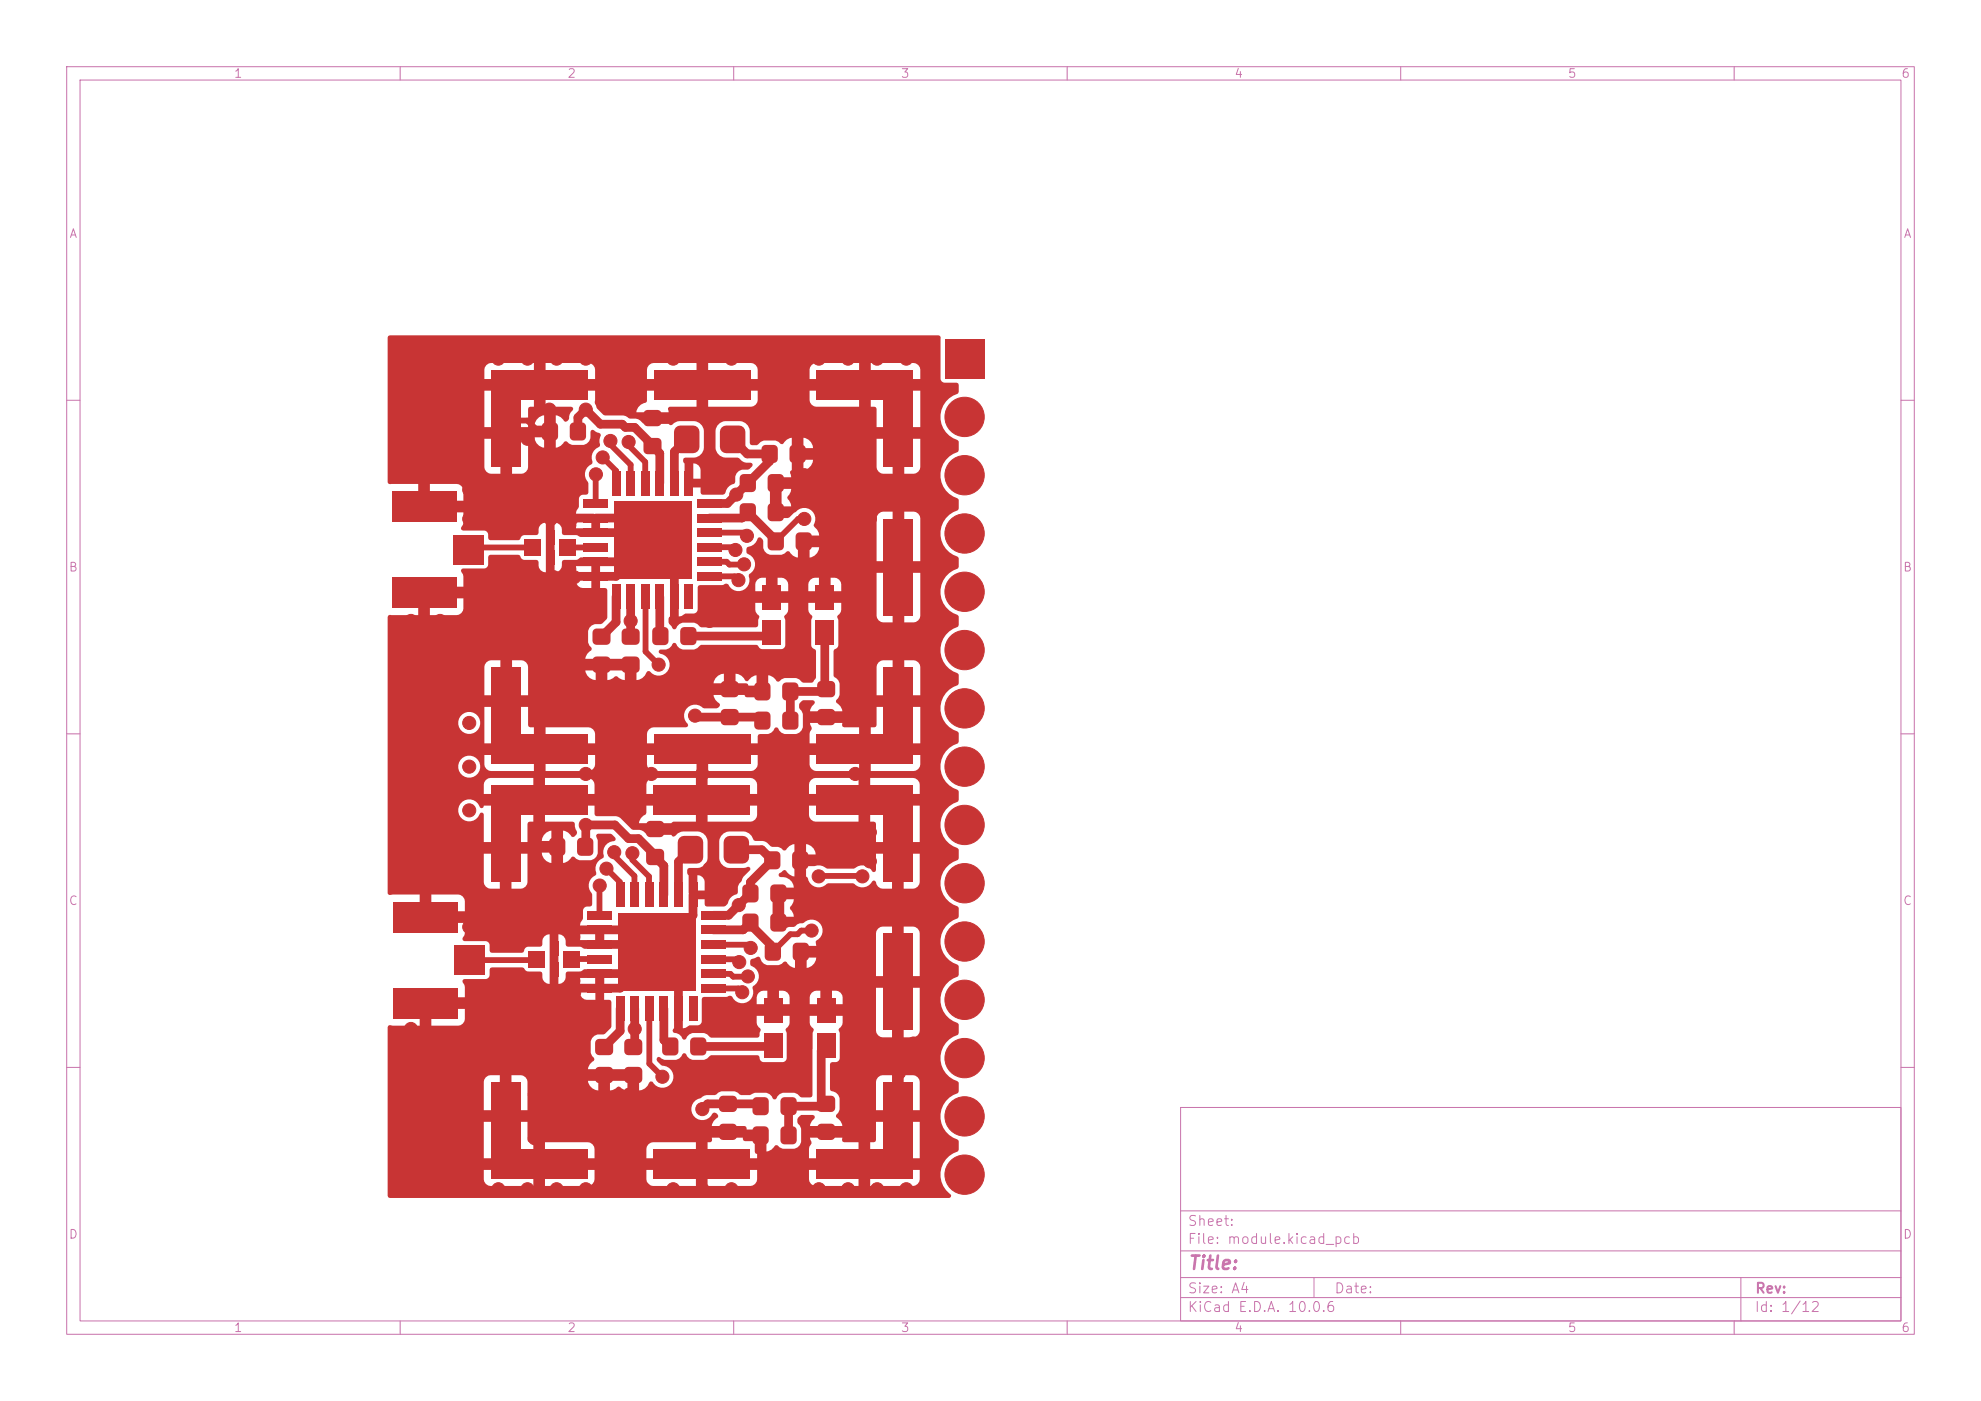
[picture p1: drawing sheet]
<svg xmlns="http://www.w3.org/2000/svg" width="297mm" height="210mm" viewBox="0 0 297 210" stroke-linecap="round" stroke-linejoin="round" font-family="sans-serif">
<defs><g id="words">
<text font-size="2" fill="#c872ab" x="178" y="190.8">Title:</text>
<g font-size="1.5" fill="#c872ab">
<text x="178" y="184.1">Sheet:</text>
<text x="178" y="186.8">File: module.kicad_pcb</text>
<text x="178" y="197">KiCad E.D.A. 10.0.6</text>
<text x="178" y="194.2">Size: A4</text>
<text x="200" y="194.2">Date:</text>
<text x="263" y="197">Id: 1/12</text>
<text x="263" y="194.2">Rev:</text>
</g>
<g font-size="1.3" fill="#c872ab">
<text x="35" y="12">1</text>
<text x="85" y="12">2</text>
<text x="135" y="12">3</text>
<text x="185" y="12">4</text>
<text x="235" y="12">5</text>
<text x="285" y="12">6</text>
<text x="10.3" y="36">A</text>
<text x="285.3" y="36">A</text>
<text x="10.2" y="86">B</text>
<text x="285.2" y="86">B</text>
<text x="10.2" y="136">C</text>
<text x="285.2" y="136">C</text>
<text x="10.2" y="186">D</text>
<text x="285.2" y="186">D</text>
<text x="35" y="200">1</text>
<text x="85" y="200">2</text>
<text x="135" y="200">3</text>
<text x="185" y="200">4</text>
<text x="235" y="200">5</text>
<text x="285" y="200">6</text>
</g>
</g></defs>
<g fill="none" stroke="#c872ab" stroke-width=".15">
<path d="M10 10h277v190h-277zM12 12h273v186h-273zM60 10v2M110 10v2M160 10v2M210 10v2M260 10v2M10 60h2M285 60h2M10 110h2M285 110h2M10 160h2"/>
<path d="M177 166h108v32h-108zM285 160h2M60 198v2M110 198v2M160 198v2M177 194.5h108M177 191.5h108M177 187.5h108M177 181.5h108M197 191.5v3M210 198v2M260 198v2"/>
<path d="M261 191.5v6.5"/>
</g>
<g fill="#c83434">
<path d="M101.3 64.1l.7-.3h1.9a.96 .96 0 0 1 1 .9v2.3a.96 .96 0 0 1-1 .9h-1.9a.96 .96 0 0 1-1-.9v-2.3z"/>
<path d="M108.2 64.1l.7-.3h1.9a.96 .96 0 0 1 1 .9v2.3a.96 .96 0 0 1-1 .9h-1.9a.96 .96 0 0 1-1-.9v-2.3z"/>
<path d="M83.9 80.9h2.4v2.4h-2.4z"/>
<path d="M81.8 79.4h1.3v2.2h-1.3z"/>
<path d="M78.7 80.9h2.4v2.4h-2.4z"/>
<path d="M81.8 82.5h1.3v2.2h-1.3z"/>
<path d="M113.3 102.5l.4-.2h1.2a.61 .61 0 0 1 .6 .6v1.5a.61 .61 0 0 1-.6 .6h-1.2a.61 .61 0 0 1-.6-.6v-1.5z"/>
<path d="M117.4 102.5l.5-.2h1.2a.61 .61 0 0 1 .6 .6v1.5a.61 .61 0 0 1-.6 .6h-1.2a.61 .61 0 0 1-.6-.6v-1.5z"/>
<path d="M93.8 160.1l.4-.2h1.5a.61 .61 0 0 1 .6 .6v1.3a.61 .61 0 0 1-.6 .6h-1.5a.61 .61 0 0 1-.6-.6v-1.3z"/>
<path d="M93.8 155.9l.4-.2h1.5a.61 .61 0 0 1 .6 .6v1.3a.61 .61 0 0 1-.6 .6h-1.5a.61 .61 0 0 1-.6-.6v-1.3z"/>
<path d="M103.6 155.7l.5-.2h1.2a.61 .61 0 0 1 .6 .6v1.5a.61 .61 0 0 1-.6 .6h-1.2a.61 .61 0 0 1-.6-.6v-1.5z"/>
<path d="M99.4 155.7l.5-.2h1.2a.61 .61 0 0 1 .6 .6v1.5a.61 .61 0 0 1-.6 .6h-1.2a.61 .61 0 0 1-.6-.6v-1.5z"/>
<path d="M102.2 94.2l.4-.2h1.2a.61 .61 0 0 1 .6 .6v1.5a.61 .61 0 0 1-.6 .6h-1.2a.61 .61 0 0 1-.6-.6v-1.5z"/>
<path d="M98 94.2l.4-.2h1.2a.61 .61 0 0 1 .6 .6v1.5a.61 .61 0 0 1-.6 .6h-1.2a.61 .61 0 0 1-.6-.6v-1.5z"/>
<path d="M81.4 63.5l.4-.2h1.3a.61 .61 0 0 1 .6 .6v1.5a.61 .61 0 0 1-.6 .6h-1.3a.61 .61 0 0 1-.6-.6v-1.5z"/>
<path d="M85.6 63.5l.4-.2h1.3a.61 .61 0 0 1 .6 .6v1.5a.61 .61 0 0 1-.6 .6h-1.3a.61 .61 0 0 1-.6-.6v-1.5z"/>
<path d="M97 123.2l.5-.2h1.5a.61 .61 0 0 1 .6 .7v1.2a.61 .61 0 0 1-.6 .6h-1.5a.61 .61 0 0 1-.6-.6v-1.2z"/>
<path d="M97 127.4l.5-.2h1.5a.61 .61 0 0 1 .6 .7v1.2a.61 .61 0 0 1-.6 .6h-1.5a.61 .61 0 0 1-.6-.6v-1.2z"/>
<path d="M91.7 87.6h1.3v3.7h-1.3z"/>
<path d="M93.9 87.6h1.3v3.7h-1.3z"/>
<path d="M96.1 87.6h1.3v3.7h-1.3z"/>
<path d="M98.3 87.6h1.3v3.7h-1.3z"/>
<path d="M100.4 87.6h1.4v3.7h-1.4z"/>
<path d="M102.6 87.6h1.3v3.7h-1.3z"/>
<path d="M104.5 85.7h3.7v1.3h-3.7z"/>
<path d="M104.5 83.6h3.7v1.3h-3.7z"/>
<path d="M104.5 81.4h3.7v1.3h-3.7z"/>
<path d="M104.5 79.2h3.7v1.3h-3.7z"/>
<path d="M104.5 77h3.7v1.3h-3.7z"/>
<path d="M104.5 74.8h3.7v1.3h-3.7z"/>
<path d="M102.6 70.6h1.3v3.7h-1.3z"/>
<path d="M100.4 70.6h1.4v3.7h-1.4z"/>
<path d="M98.3 70.6h1.3v3.7h-1.3z"/>
<path d="M96.1 70.6h1.3v3.7h-1.3z"/>
<path d="M93.9 70.6h1.3v3.7h-1.3z"/>
<path d="M91.7 70.6h1.3v3.7h-1.3z"/>
<path d="M87.5 74.8h3.7v1.3h-3.7z"/>
<path d="M87.5 77h3.7v1.3h-3.7z"/>
<path d="M87.5 79.2h3.7v1.3h-3.7z"/>
<path d="M87.5 81.4h3.7v1.3h-3.7z"/>
<path d="M87.5 83.6h3.7v1.3h-3.7z"/>
<path d="M87.5 85.7h3.7v1.3h-3.7z"/>
<path d="M92 75.1h11.6v11.6h-11.6z"/>
<path d="M89.4 160.1l.4-.2h1.5a.61 .61 0 0 1 .6 .6v1.3a.61 .61 0 0 1-.6 .6h-1.5a.61 .61 0 0 1-.6-.6v-1.3z"/>
<path d="M89.4 155.9l.4-.2h1.5a.61 .61 0 0 1 .6 .6v1.3a.61 .61 0 0 1-.6 .6h-1.5a.61 .61 0 0 1-.6-.6v-1.3z"/>
<path d="M84.5 142.6h2.4v2.4h-2.4z"/>
<path d="M82.4 141.1h1.3v2.2h-1.3z"/>
<path d="M79.2 142.6h2.4v2.4h-2.4z"/>
<path d="M82.4 144.2h1.3v2.2h-1.3z"/>
<path d="M108 168.6l.4-.2h1.5a.61 .61 0 0 1 .6 .6v1.3a.61 .61 0 0 1-.6 .6h-1.5a.61 .61 0 0 1-.6-.6v-1.3z"/>
<path d="M108 164.4l.4-.2h1.5a.61 .61 0 0 1 .6 .7v1.2a.61 .61 0 0 1-.6 .6h-1.5a.61 .61 0 0 1-.6-.6v-1.2z"/>
<path d="M118.5 66.9l.5-.2h1.2a.61 .61 0 0 1 .6 .6v1.5a.61 .61 0 0 1-.6 .6h-1.2a.61 .61 0 0 1-.6-.6v-1.5z"/>
<path d="M114.3 66.9l.5-.2h1.2a.61 .61 0 0 1 .6 .6v1.5a.61 .61 0 0 1-.6 .6h-1.2a.61 .61 0 0 1-.6-.6v-1.5z"/>
<path d="M113 164.6l.4-.1h1.2a.61 .61 0 0 1 .7 .6v1.5a.61 .61 0 0 1-.7 .6h-1.2a.61 .61 0 0 1-.6-.6v-1.5z"/>
<path d="M117.2 164.6l.4-.1h1.2a.61 .61 0 0 1 .7 .6v1.5a.61 .61 0 0 1-.7 .6h-1.2a.61 .61 0 0 1-.6-.6v-1.5z"/>
<path d="M68.2 141.7h4.6v4.4h-4.6z"/>
<path d="M59 135.2h9.6v4.6h-9.6z"/>
<path d="M59 148.1h9.6v4.6h-9.6z"/>
<path d="M96.7 61.6l.4-.2h1.5a.61 .61 0 0 1 .6 .7v1.2a.61 .61 0 0 1-.6 .6h-1.5a.61 .61 0 0 1-.6-.6v-1.2z"/>
<path d="M96.7 65.8l.4-.2h1.5a.61 .61 0 0 1 .6 .7v1.2a.61 .61 0 0 1-.6 .6h-1.5a.61 .61 0 0 1-.6-.6v-1.2z"/>
<path d="M67.9 80.2h4.6v4.4h-4.6z"/>
<path d="M58.8 73.6h9.6v4.6h-9.6z"/>
<path d="M58.8 86.5h9.6v4.6h-9.6z"/>
<path d="M73.7 110.1h14.4v4.4h-14.4z"/>
<path d="M98.1 110.1h14.4v4.4h-14.4z"/>
<path d="M122.5 110.1h14.4v4.4h-14.4z"/>
<path d="M132.5 100.1h4.4v10h-4.4z"/>
<path d="M132.5 77.8h4.4v14.4h-4.4z"/>
<path d="M132.5 59.9h4.4v10h-4.4z"/>
<path d="M122.5 55.5h14.4v4.4h-14.4z"/>
<path d="M98.1 55.5h14.4v4.4h-14.4z"/>
<path d="M73.7 55.5h14.4v4.4h-14.4z"/>
<path d="M73.7 59.9h4.4v10h-4.4z"/>
<path d="M73.7 100.1h4.4v10h-4.4z"/>
<path d="M119.5 80l.4-.2h1.2a.61 .61 0 0 1 .6 .6v1.5a.61 .61 0 0 1-.6 .6h-1.2a.61 .61 0 0 1-.6-.6v-1.5z"/>
<path d="M115.3 80l.4-.2h1.2a.61 .61 0 0 1 .6 .6v1.5a.61 .61 0 0 1-.6 .6h-1.2a.61 .61 0 0 1-.6-.6v-1.5z"/>
<path d="M113 169l.4-.2h1.2a.61 .61 0 0 1 .7 .6v1.5a.61 .61 0 0 1-.7 .6h-1.2a.61 .61 0 0 1-.6-.6v-1.5z"/>
<path d="M117.2 169l.4-.2h1.2a.61 .61 0 0 1 .7 .6v1.5a.61 .61 0 0 1-.7 .6h-1.2a.61 .61 0 0 1-.6-.6v-1.5z"/>
<path d="M73.6 172.3h14.4v4.4h-14.4z"/>
<path d="M98 172.3h14.4v4.4h-14.4z"/>
<path d="M122.4 172.3h14.4v4.4h-14.4z"/>
<path d="M132.4 162.3h4.4v10h-4.4z"/>
<path d="M132.4 140h4.4v14.4h-4.4z"/>
<path d="M132.4 122.1h4.4v10h-4.4z"/>
<path d="M122.4 117.7h14.4v4.4h-14.4z"/>
<path d="M98 117.7h14.4v4.4h-14.4z"/>
<path d="M73.6 117.7h14.4v4.4h-14.4z"/>
<path d="M73.6 122.1h4.4v10h-4.4z"/>
<path d="M73.6 162.3h4.4v10h-4.4z"/>
<path d="M122.7 106.4l.4-.1h1.5a.61 .61 0 0 1 .6 .6v1.2a.61 .61 0 0 1-.6 .6h-1.5a.61 .61 0 0 1-.6-.6v-1.2z"/>
<path d="M122.7 102.3l.4-.2h1.5a.61 .61 0 0 1 .6 .6v1.2a.61 .61 0 0 1-.6 .6h-1.5a.61 .61 0 0 1-.6-.6v-1.2z"/>
<path d="M108.2 102.3l.5-.2h1.4a.61 .61 0 0 1 .7 .6v1.2a.61 .61 0 0 1-.7 .6h-1.4a.61 .61 0 0 1-.7-.6v-1.2z"/>
<path d="M108.2 106.4l.5-.1h1.4a.61 .61 0 0 1 .7 .6v1.2a.61 .61 0 0 1-.7 .6h-1.4a.61 .61 0 0 1-.7-.6v-1.2z"/>
<path d="M122.3 87.7h2.7v3.6h-2.7z"/>
<path d="M114.3 87.7h2.8v3.6h-2.8z"/>
<path d="M114.3 93h2.8v3.6h-2.8z"/>
<path d="M122.3 93h2.7v3.6h-2.7z"/>
<path d="M122.7 168.6l.4-.2h1.5a.61 .61 0 0 1 .6 .6v1.3a.61 .61 0 0 1-.6 .6h-1.5a.61 .61 0 0 1-.6-.6v-1.3z"/>
<path d="M122.7 164.4l.4-.2h1.5a.61 .61 0 0 1 .6 .7v1.2a.61 .61 0 0 1-.6 .6h-1.5a.61 .61 0 0 1-.6-.6v-1.2z"/>
<path d="M89 98.6l.4-.2h1.5a.61 .61 0 0 1 .6 .6v1.2a.61 .61 0 0 1-.6 .7h-1.5a.61 .61 0 0 1-.6-.7v-1.2z"/>
<path d="M89 94.4l.4-.2h1.5a.61 .61 0 0 1 .6 .6v1.2a.61 .61 0 0 1-.6 .7h-1.5a.61 .61 0 0 1-.6-.7v-1.2z"/>
<path d="M119 141.5l.5-.2h1.2a.61 .61 0 0 1 .6 .6v1.5a.61 .61 0 0 1-.6 .6h-1.2a.61 .61 0 0 1-.7-.6v-1.5z"/>
<path d="M114.8 141.5l.5-.2h1.2a.61 .61 0 0 1 .6 .6v1.5a.61 .61 0 0 1-.6 .6h-1.2a.61 .61 0 0 1-.7-.6v-1.5z"/>
<path d="M122.5 149.6h2.7v3.6h-2.7z"/>
<path d="M114.5 149.6h2.8v3.6h-2.8z"/>
<path d="M114.5 154.9h2.8v3.7h-2.8z"/>
<path d="M122.5 154.9h2.7v3.7h-2.7z"/>
<path d="M141.7 50.8h5.9v5.9h-5.9z"/>
</g>
<g fill="#c83434" stroke="#c83434" stroke-width=".15">
<circle cx="144.6" cy="62.5" r="2.95"/>
<circle cx="144.6" cy="71.2" r="2.95"/>
<circle cx="144.6" cy="80" r="2.95"/>
<circle cx="144.6" cy="88.7" r="2.95"/>
<circle cx="144.6" cy="97.4" r="2.95"/>
<circle cx="144.6" cy="106.2" r="2.95"/>
<circle cx="144.6" cy="114.9" r="2.95"/>
<circle cx="144.6" cy="123.7" r="2.95"/>
<circle cx="144.6" cy="132.4" r="2.95"/>
<circle cx="144.6" cy="141.1" r="2.95"/>
<circle cx="144.6" cy="149.9" r="2.95"/>
<circle cx="144.6" cy="158.6" r="2.95"/>
<circle cx="144.6" cy="167.3" r="2.95"/>
<circle cx="144.6" cy="176.1" r="2.95"/>
</g>
<g fill="#c83434">
<path d="M82.5 125.8l.4-.2h1.3a.61 .61 0 0 1 .6 .6v1.5a.61 .61 0 0 1-.6 .6h-1.3a.61 .61 0 0 1-.6-.6v-1.5z"/>
<path d="M86.7 125.8l.4-.2h1.2a.61 .61 0 0 1 .7 .6v1.5a.61 .61 0 0 1-.7 .6h-1.2a.61 .61 0 0 1-.6-.6v-1.5z"/>
<path d="M113.3 106.8l.4-.1h1.2a.61 .61 0 0 1 .6 .6v1.5a.61 .61 0 0 1-.6 .6h-1.2a.61 .61 0 0 1-.6-.6v-1.5z"/>
<path d="M117.4 106.8l.5-.1h1.2a.61 .61 0 0 1 .6 .6v1.5a.61 .61 0 0 1-.6 .6h-1.2a.61 .61 0 0 1-.6-.6v-1.5z"/>
<path d="M115.3 71.2l.4-.1h1.2a.61 .61 0 0 1 .6 .6v1.5a.61 .61 0 0 1-.6 .6h-1.2a.61 .61 0 0 1-.6-.6v-1.5z"/>
<path d="M111.1 71.2l.4-.1h1.2a.61 .61 0 0 1 .6 .6v1.5a.61 .61 0 0 1-.6 .6h-1.2a.61 .61 0 0 1-.6-.6v-1.5z"/>
<path d="M92.3 149.3h1.3v3.7h-1.3z"/>
<path d="M94.5 149.3h1.3v3.7h-1.3z"/>
<path d="M96.7 149.3h1.3v3.7h-1.3z"/>
<path d="M98.9 149.3h1.3v3.7h-1.3z"/>
<path d="M101.1 149.3h1.3v3.7h-1.3z"/>
<path d="M103.2 149.3h1.4v3.7h-1.4z"/>
<path d="M105.1 147.5h3.7v1.3h-3.7z"/>
<path d="M105.1 145.3h3.7v1.3h-3.7z"/>
<path d="M105.1 143.1h3.7v1.3h-3.7z"/>
<path d="M105.1 140.9h3.7v1.3h-3.7z"/>
<path d="M105.1 138.7h3.7v1.3h-3.7z"/>
<path d="M105.1 136.5h3.7v1.4h-3.7z"/>
<path d="M103.2 132.3h1.4v3.7h-1.4z"/>
<path d="M101.1 132.3h1.3v3.7h-1.3z"/>
<path d="M98.9 132.3h1.3v3.7h-1.3z"/>
<path d="M96.7 132.3h1.3v3.7h-1.3z"/>
<path d="M94.5 132.3h1.3v3.7h-1.3z"/>
<path d="M92.3 132.3h1.3v3.7h-1.3z"/>
<path d="M88.1 136.5h3.7v1.4h-3.7z"/>
<path d="M88.1 138.7h3.7v1.3h-3.7z"/>
<path d="M88.1 140.9h3.7v1.3h-3.7z"/>
<path d="M88.1 143.1h3.7v1.3h-3.7z"/>
<path d="M88.1 145.3h3.7v1.3h-3.7z"/>
<path d="M88.1 147.5h3.7v1.3h-3.7z"/>
<path d="M92.7 136.9h11.5v11.6h-11.5z"/>
<path d="M118.9 127.8l.5-.2h1.2a.61 .61 0 0 1 .6 .6v1.5a.61 .61 0 0 1-.6 .6h-1.2a.61 .61 0 0 1-.6-.6v-1.5z"/>
<path d="M114.7 127.8l.5-.2h1.2a.61 .61 0 0 1 .6 .6v1.5a.61 .61 0 0 1-.6 .6h-1.2a.61 .61 0 0 1-.6-.6v-1.5z"/>
<path d="M101.9 125.6l.7-.3h1.9a.96 .96 0 0 1 .9 1v2.2a.96 .96 0 0 1-.9 .9h-1.9a.96 .96 0 0 1-1-.9v-2.2z"/>
<path d="M108.8 125.6l.6-.3h2a.96 .96 0 0 1 .9 1v2.2a.96 .96 0 0 1-.9 .9h-2a.96 .96 0 0 1-.9-.9v-2.2z"/>
<path d="M115.3 75.6l.4-.2h1.2a.61 .61 0 0 1 .6 .6v1.5a.61 .61 0 0 1-.6 .6h-1.2a.61 .61 0 0 1-.6-.6v-1.5z"/>
<path d="M111.1 75.6l.4-.2h1.2a.61 .61 0 0 1 .6 .6v1.5a.61 .61 0 0 1-.6 .6h-1.2a.61 .61 0 0 1-.6-.6v-1.5z"/>
<path d="M115.7 132.7l.4-.1h1.2a.61 .61 0 0 1 .6 .6v1.5a.61 .61 0 0 1-.6 .6h-1.2a.61 .61 0 0 1-.6-.6v-1.5z"/>
<path d="M111.5 132.7l.4-.1h1.2a.61 .61 0 0 1 .6 .6v1.5a.61 .61 0 0 1-.6 .6h-1.2a.61 .61 0 0 1-.6-.6v-1.5z"/>
<path d="M93.4 98.6l.4-.2h1.5a.61 .61 0 0 1 .6 .6v1.2a.61 .61 0 0 1-.6 .7h-1.5a.61 .61 0 0 1-.6-.7v-1.2z"/>
<path d="M93.4 94.4l.4-.2h1.5a.61 .61 0 0 1 .6 .6v1.2a.61 .61 0 0 1-.6 .7h-1.5a.61 .61 0 0 1-.6-.7v-1.2z"/>
<path d="M115.7 137.1l.4-.2h1.2a.61 .61 0 0 1 .6 .7v1.4a.61 .61 0 0 1-.6 .6h-1.2a.61 .61 0 0 1-.6-.6v-1.4z"/>
<path d="M111.5 137.1l.4-.2h1.2a.61 .61 0 0 1 .6 .7v1.4a.61 .61 0 0 1-.6 .6h-1.2a.61 .61 0 0 1-.6-.6v-1.4z"/>
</g>
<g fill="#c83434" stroke="#c83434" stroke-width=".15">
<circle cx="94.6" cy="93.1" r=".98"/>
<circle cx="110.4" cy="74.1" r=".98"/>
<circle cx="85.6" cy="138.9" r=".98"/>
<circle cx="61.6" cy="132.4" r=".98"/>
<circle cx="76.9" cy="86.5" r=".98"/>
<circle cx="70.3" cy="178.3" r=".98"/>
<circle cx="134.8" cy="160.8" r=".98"/>
<circle cx="66" cy="119.3" r=".98"/>
<circle cx="74.7" cy="97.4" r=".98"/>
<circle cx="96.6" cy="167.3" r=".98"/>
<circle cx="91.1" cy="58.1" r=".98"/>
<circle cx="129.3" cy="145.5" r=".98"/>
<circle cx="120.6" cy="71.2" r=".98"/>
<circle cx="66" cy="97.4" r=".98"/>
<circle cx="105.3" cy="116" r=".98"/>
<circle cx="80.2" cy="126.9" r=".98"/>
<circle cx="140.2" cy="90.9" r=".98"/>
<circle cx="129.3" cy="138.9" r=".98"/>
<circle cx="82.4" cy="61.4" r=".98"/>
<circle cx="73.8" cy="86.5" r=".98"/>
<circle cx="140.2" cy="82.2" r=".98"/>
<circle cx="66" cy="132.4" r=".98"/>
<circle cx="140.2" cy="147.7" r=".98"/>
<circle cx="83" cy="86.5" r=".98"/>
<circle cx="127.1" cy="53.8" r=".98"/>
<circle cx="76.9" cy="148.8" r=".98"/>
<circle cx="83.5" cy="154.2" r=".98"/>
<circle cx="61.6" cy="178.3" r=".98"/>
<circle cx="135.9" cy="178.3" r=".98"/>
<circle cx="140.2" cy="134.6" r=".98"/>
<circle cx="70.3" cy="158.6" r=".98"/>
<circle cx="66" cy="178.3" r=".98"/>
<circle cx="84.5" cy="152.1" r=".98"/>
<circle cx="72.5" cy="134.6" r=".98"/>
<circle cx="87.8" cy="53.8" r=".98"/>
<circle cx="117.3" cy="116" r=".98"/>
<circle cx="100.9" cy="53.8" r=".98"/>
<circle cx="70.3" cy="169.5" r=".98"/>
<circle cx="119.5" cy="58.1" r=".98"/>
<circle cx="78" cy="155.3" r=".98"/>
<circle cx="127.1" cy="160.8" r=".98"/>
<circle cx="83.5" cy="106.2" r=".98"/>
<circle cx="140.2" cy="178.3" r=".98"/>
<circle cx="74.7" cy="158.6" r=".98"/>
<circle cx="83.5" cy="53.8" r=".98"/>
<circle cx="66" cy="128" r=".98"/>
<circle cx="94.4" cy="164.1" r=".98"/>
<circle cx="119.7" cy="92.2" r=".98"/>
<circle cx="70.3" cy="138.9" r=".98"/>
<circle cx="118.4" cy="160.8" r=".98"/>
<circle cx="85.6" cy="77.8" r=".98"/>
<circle cx="114" cy="160.8" r=".98"/>
<circle cx="125" cy="145.5" r=".98"/>
<circle cx="61.6" cy="71.2" r=".98"/>
<circle cx="83.5" cy="73.4" r=".98"/>
<circle cx="81.3" cy="69" r=".98"/>
<circle cx="82.6" cy="138.9" r=".98"/>
<circle cx="95.5" cy="58.1" r=".98"/>
<circle cx="83.5" cy="178.3" r=".98"/>
<circle cx="83.5" cy="163" r=".98"/>
<circle cx="61.6" cy="175" r=".98"/>
<circle cx="66" cy="114.9" r=".98"/>
<circle cx="118.4" cy="123.7" r=".98"/>
<circle cx="129.3" cy="64.7" r=".98"/>
<circle cx="79.5" cy="138.9" r=".98"/>
<circle cx="92.2" cy="106.2" r=".98"/>
<circle cx="86.1" cy="86.5" r=".98"/>
<circle cx="66" cy="53.8" r=".98"/>
<circle cx="79.1" cy="97.4" r=".98"/>
<circle cx="82.6" cy="77.8" r=".98"/>
<circle cx="74.7" cy="93.1" r=".98"/>
<circle cx="105.3" cy="169.5" r=".98"/>
<circle cx="71.4" cy="152.1" r=".98"/>
<circle cx="131.5" cy="53.8" r=".98"/>
<circle cx="118.4" cy="53.8" r=".98"/>
<circle cx="123.9" cy="124.8" r=".98"/>
<circle cx="94.4" cy="170.6" r=".98"/>
<circle cx="80.2" cy="152.1" r=".98"/>
<circle cx="118.4" cy="178.3" r=".98"/>
<circle cx="140.2" cy="77.8" r=".98"/>
<circle cx="88.9" cy="152.1" r=".98"/>
<circle cx="93.3" cy="173.9" r=".98"/>
<circle cx="140.2" cy="69" r=".98"/>
<circle cx="66" cy="175" r=".98"/>
<circle cx="140.2" cy="121.5" r=".98"/>
<circle cx="76.5" cy="77.8" r=".98"/>
<circle cx="140.2" cy="152.1" r=".98"/>
<circle cx="70.8" cy="86.5" r=".98"/>
<circle cx="140.2" cy="138.9" r=".98"/>
<circle cx="106.4" cy="93.1" r=".98"/>
<circle cx="127.1" cy="84.3" r=".98"/>
<circle cx="70.3" cy="132.4" r=".98"/>
<circle cx="133.7" cy="134.6" r=".98"/>
<circle cx="128.2" cy="116" r=".98"/>
<circle cx="140.2" cy="165.2" r=".98"/>
<circle cx="68.2" cy="155.3" r=".98"/>
<circle cx="140.2" cy="95.3" r=".98"/>
<circle cx="130.4" cy="129.1" r=".98"/>
<circle cx="92.2" cy="178.3" r=".98"/>
<circle cx="127.1" cy="99.6" r=".98"/>
<circle cx="140.2" cy="169.5" r=".98"/>
<circle cx="80.2" cy="170.6" r=".98"/>
<circle cx="66" cy="123.7" r=".98"/>
<circle cx="114" cy="53.8" r=".98"/>
<circle cx="86.7" cy="160.8" r=".98"/>
<circle cx="114" cy="116" r=".98"/>
<circle cx="108.6" cy="89.8" r=".98"/>
<circle cx="111.9" cy="152.1" r=".98"/>
<circle cx="100.9" cy="167.3" r=".98"/>
<circle cx="79.1" cy="93.1" r=".98"/>
<circle cx="76.9" cy="134.6" r=".98"/>
<circle cx="61.6" cy="119.3" r=".98"/>
<circle cx="83.5" cy="101.8" r=".98"/>
<circle cx="140.2" cy="130.2" r=".98"/>
<circle cx="61.6" cy="110.6" r=".98"/>
<circle cx="66" cy="163" r=".98"/>
<circle cx="140.2" cy="173.9" r=".98"/>
<circle cx="70.3" cy="53.8" r=".98"/>
<circle cx="87.8" cy="116" r=".98"/>
<circle cx="83.5" cy="97.4" r=".98"/>
<circle cx="61.6" cy="128" r=".98"/>
<circle cx="87.8" cy="167.3" r=".98"/>
<circle cx="109.7" cy="178.3" r=".98"/>
<circle cx="122.8" cy="53.8" r=".98"/>
<circle cx="83.5" cy="158.6" r=".98"/>
<circle cx="122.8" cy="178.3" r=".98"/>
<circle cx="66" cy="71.2" r=".98"/>
<circle cx="92.2" cy="53.8" r=".98"/>
<circle cx="122.8" cy="74.5" r=".98"/>
<circle cx="79.5" cy="77.8" r=".98"/>
<circle cx="135.9" cy="53.8" r=".98"/>
<circle cx="66" cy="158.6" r=".98"/>
<circle cx="125" cy="71.2" r=".98"/>
<circle cx="107.5" cy="160.8" r=".98"/>
<circle cx="118.4" cy="99.6" r=".98"/>
<circle cx="140.2" cy="104" r=".98"/>
<circle cx="79.1" cy="53.8" r=".98"/>
<circle cx="129.3" cy="90.9" r=".98"/>
<circle cx="66" cy="171.7" r=".98"/>
<circle cx="140.2" cy="143.3" r=".98"/>
<circle cx="73.4" cy="77.8" r=".98"/>
<circle cx="61.6" cy="101.8" r=".98"/>
<circle cx="119.9" cy="154.1" r=".98"/>
<circle cx="61.6" cy="66.9" r=".98"/>
<circle cx="79.1" cy="178.3" r=".98"/>
<circle cx="129.3" cy="101.8" r=".98"/>
<circle cx="66" cy="62.5" r=".98"/>
<circle cx="140.2" cy="156.4" r=".98"/>
<circle cx="90" cy="170.6" r=".98"/>
<circle cx="70.3" cy="93.1" r=".98"/>
<circle cx="87.8" cy="178.3" r=".98"/>
<circle cx="70.3" cy="73.4" r=".98"/>
<circle cx="83" cy="148.8" r=".98"/>
<circle cx="61.6" cy="106.2" r=".98"/>
<circle cx="73.6" cy="155.3" r=".98"/>
<circle cx="61.6" cy="62.5" r=".98"/>
<circle cx="79.1" cy="158.6" r=".98"/>
<circle cx="73.8" cy="148.8" r=".98"/>
<circle cx="70.3" cy="97.4" r=".98"/>
<circle cx="140.2" cy="160.8" r=".98"/>
<circle cx="86.1" cy="148.8" r=".98"/>
<circle cx="127.1" cy="126.9" r=".98"/>
<circle cx="106.4" cy="72.3" r=".98"/>
<circle cx="140.2" cy="112.7" r=".98"/>
<circle cx="70.3" cy="77.8" r=".98"/>
<circle cx="140.2" cy="73.4" r=".98"/>
<circle cx="130.4" cy="124.8" r=".98"/>
<circle cx="140.2" cy="99.6" r=".98"/>
<circle cx="61.6" cy="114.9" r=".98"/>
<circle cx="66" cy="106.2" r=".98"/>
<circle cx="70.8" cy="148.8" r=".98"/>
<circle cx="70.3" cy="124.8" r=".98"/>
<circle cx="61.6" cy="123.7" r=".98"/>
<circle cx="140.2" cy="125.8" r=".98"/>
<circle cx="125" cy="134.6" r=".98"/>
<circle cx="129.3" cy="165.2" r=".98"/>
<circle cx="100.9" cy="178.3" r=".98"/>
<circle cx="71.4" cy="60.3" r=".98"/>
<circle cx="61.6" cy="93.1" r=".98"/>
<circle cx="83.5" cy="131.3" r=".98"/>
<circle cx="114" cy="178.3" r=".98"/>
<circle cx="66" cy="167.3" r=".98"/>
<circle cx="61.6" cy="171.7" r=".98"/>
<circle cx="74.7" cy="73.4" r=".98"/>
<circle cx="81.3" cy="134.6" r=".98"/>
<circle cx="66" cy="93.1" r=".98"/>
<circle cx="61.6" cy="97.4" r=".98"/>
<circle cx="129.3" cy="169.5" r=".98"/>
<circle cx="61.6" cy="53.8" r=".98"/>
<circle cx="127.1" cy="178.3" r=".98"/>
<circle cx="73.4" cy="138.9" r=".98"/>
<circle cx="70.3" cy="163" r=".98"/>
<circle cx="120.6" cy="116" r=".98"/>
<circle cx="79.1" cy="65.8" r=".98"/>
<circle cx="80.2" cy="164.1" r=".98"/>
<circle cx="107.5" cy="152.1" r=".98"/>
<circle cx="140.2" cy="108.4" r=".98"/>
<circle cx="74.7" cy="53.8" r=".98"/>
<circle cx="106.4" cy="130.2" r=".98"/>
<circle cx="61.6" cy="158.6" r=".98"/>
<circle cx="120.6" cy="134.6" r=".98"/>
<circle cx="105.3" cy="53.8" r=".98"/>
<circle cx="109.7" cy="154.2" r=".98"/>
<circle cx="79.1" cy="73.4" r=".98"/>
<circle cx="106.4" cy="69" r=".98"/>
<circle cx="66" cy="66.9" r=".98"/>
<circle cx="129.3" cy="153.1" r=".98"/>
<circle cx="80" cy="86.5" r=".98"/>
<circle cx="97.7" cy="116" r=".98"/>
<circle cx="83.5" cy="167.3" r=".98"/>
<circle cx="83.5" cy="93.1" r=".98"/>
<circle cx="86.7" cy="89.8" r=".98"/>
<circle cx="131.5" cy="178.3" r=".98"/>
<circle cx="70.3" cy="69" r=".98"/>
<circle cx="70.3" cy="128" r=".98"/>
<circle cx="140.2" cy="117.1" r=".98"/>
<circle cx="80" cy="148.8" r=".98"/>
<circle cx="140.2" cy="64.7" r=".98"/>
<circle cx="109.7" cy="53.8" r=".98"/>
<circle cx="70.3" cy="101.8" r=".98"/>
<circle cx="74.7" cy="178.3" r=".98"/>
<circle cx="96.6" cy="53.8" r=".98"/>
<circle cx="115.1" cy="58.1" r=".98"/>
<circle cx="75.8" cy="152.1" r=".98"/>
<circle cx="87.8" cy="106.2" r=".98"/>
<circle cx="140.2" cy="86.5" r=".98"/>
<circle cx="61.6" cy="167.3" r=".98"/>
<circle cx="76.5" cy="138.9" r=".98"/>
<circle cx="61.6" cy="163" r=".98"/>
<circle cx="140.2" cy="60.3" r=".98"/>
<circle cx="130.4" cy="77.8" r=".98"/>
<circle cx="137" cy="156.4" r=".98"/>
<circle cx="96.6" cy="178.3" r=".98"/>
<circle cx="92.2" cy="167.3" r=".98"/>
<circle cx="61.6" cy="58.1" r=".98"/>
<circle cx="107.5" cy="134.6" r=".98"/>
<circle cx="105.3" cy="178.3" r=".98"/>
<circle cx="61.6" cy="154.2" r=".98"/>
<circle cx="66" cy="110.6" r=".98"/>
<circle cx="70.3" cy="64.7" r=".98"/>
<circle cx="66" cy="101.8" r=".98"/>
<circle cx="110.8" cy="135.7" r=".98"/>
<circle cx="95.2" cy="154.2" r=".98"/>
<circle cx="105.3" cy="166.3" r=".98"/>
<circle cx="70.3" cy="108.4" r=".98"/>
<circle cx="87.8" cy="123.7" r=".98"/>
<circle cx="70.3" cy="114.9" r=".98"/>
<circle cx="87.8" cy="61.4" r=".98"/>
<circle cx="120.6" cy="77.8" r=".98"/>
<circle cx="70.3" cy="121.5" r=".98"/>
<circle cx="104.2" cy="107.3" r=".98"/>
<circle cx="121.7" cy="139.5" r=".98"/>
<circle cx="98.7" cy="99.6" r=".98"/>
<circle cx="110.7" cy="87" r=".98"/>
<circle cx="111.6" cy="84.6" r=".98"/>
<circle cx="110.3" cy="82.4" r=".98"/>
<circle cx="112" cy="80.3" r=".98"/>
<circle cx="94.8" cy="127.9" r=".98"/>
<circle cx="94.2" cy="66.3" r=".98"/>
<circle cx="92.1" cy="127.7" r=".98"/>
<circle cx="91.5" cy="66.1" r=".98"/>
<circle cx="90.9" cy="130.2" r=".98"/>
<circle cx="90.4" cy="68.6" r=".98"/>
<circle cx="89.3" cy="71.1" r=".98"/>
<circle cx="129.3" cy="131.4" r=".98"/>
<circle cx="89.9" cy="132.7" r=".98"/>
<circle cx="122.7" cy="131.4" r=".98"/>
<circle cx="112.5" cy="142.1" r=".98"/>
<circle cx="110.8" cy="144.2" r=".98"/>
<circle cx="112.1" cy="146.4" r=".98"/>
<circle cx="111.3" cy="148.7" r=".98"/>
<circle cx="99.3" cy="161.4" r=".98"/>
</g>
<g fill="none" stroke="#c83434" stroke-width="1.3">
<path d="M86.6 64.7v-2.1l1.2-1.2 2.2 2.2h3.3l.5 .5h1.4l2.6 2.6M89.3 79.8h7.4M89.3 77.7h5.3M97.8 66.9l1.1 1.1v4.4M103 65.9l-1.9 1.8v4.7M106.3 77.7h4.9l.9-.9 4.2 4.2M109.8 65.9l2.2 2.1h3.4v1.1l-6.3 6.4h-2.8M89.3 84.2h5.3M92.4 89.5v3.8l-2.2 2.1M94.6 89.5v5.9M97.8 80.9l-5.4 5.5h-3.1M98.9 89.5v5.8"/>
<path d="M101.1 84.2v5.3M103.2 95.3h12M123.7 94.8v8.2M104.2 107.3l.2 .2h9.4M123.4 103.3l-.4 .3h-4.5v4.4M87.7 126.1l.1-.1v-2.3h4.4l2 2h1.5l2.5 2.5M95.2 139.4h-5.3v2.2h7.4M98.2 128.5l1.3 1.3v4.3M103.5 127.4l-1.8 1.8v4.9M103.9 134.1v3.1l-10.9 10.9h-3.1v-2.2h5.3M110.4 127.4h3.8l1.6 1.6-3.3 3.2v1.7l-3.3 3.3h-2.2M112.5 138.3l-1.1 1.1h-4.4"/>
<path d="M112.5 138.6l3 3v.2M93 151.2v3.3l-2.4 2.4M95.2 151.2v5.5M99.5 151.2v4.7l1 1M101.7 145.9v5.3M104.7 156.9h11.1M123.9 156.8l-.8 .7v8l-.3 .3h-4.6v4.4M113.7 165.5h-7.6l-.8 .8"/>
</g>
<g fill="none" stroke="#c83434" stroke-width=".87">
<path d="M82.4 64.7h-1.7l-1.6-1.7h-1.3l-1.9 1.9M89.3 71.1v4.4M90.4 68.6l2 2v1.8M91.5 66.1v.5l3.1 3.1v2.7M94.2 66.3v.5l2.5 2.5v3.1M106.3 79.8h5.2l.5 .5M120.6 77.8h-.9l-3.4 3.4M70.5 82.1h9.4M85.1 82.1h4.2M96.8 89.5v8.2l1.9 1.9M106.3 86.4h3.8l.6 .6M106.3 84.2h2.6l.5 .4h1.8l.2 .1 .2-.1"/>
<path d="M106.3 82h3.5l.5 .4M89.9 132.7v4.4M90.9 130.2l2 2v1.9M92.1 127.7v.6l3 3v2.8M94.8 127.9v1l2.5 2.5v2.7M121.7 139.5h-1.6l-.5 .5h-1.1l-2.6 2.7M122.7 131.4h6.6M70.5 143.9h9.8M85.7 143.8h4.2M97.4 151.3v8.1l1.9 2M106.9 141.6h5.2l.4 .5M106.9 143.8h3.5l.4 .4"/>
<path d="M106.9 146h2.6l.4 .4h1.8l.3 .1 .1-.1M106.9 148.2h3.8l.6 .5"/>
</g>
<path d="M58.2 50.4l.2-.1h82.3l.2 .1 .1 .2v6.4l.2 .2 .4 .2h1.8l.2 .1 .1 .2v1l-.1 .3a3.6 3.6 0 0 0-2.6 3.4 3.6 3.6 0 0 0 2.5 3.6l.2 .3v1.2l-.1 .2a3.6 3.6 0 0 0-2.6 3.5 3.6 3.6 0 0 0 2.5 3.5l.2 .3v1.2l-.1 .2a3.6 3.6 0 0 0-2.6 3.5 3.6 3.6 0 0 0 2.5 3.5l.2 .3v1.3l-.1 .2a3.7 3.7 0 0 0-2.6 3.4 3.7 3.7 0 0 0 2.5 3.6l.2 .3v1.2l-.1 .2a3.6 3.6 0 0 0-2.6 3.5 3.6 3.6 0 0 0 2.5 3.5l.2 .3v1.2l-.1 .3a3.6 3.6 0 0 0-2.6 3.4 3.6 3.6 0 0 0 2.5 3.5l.2 .3v1.3l-.1 .2a3.6 3.6 0 0 0-2.6 3.4 3.6 3.6 0 0 0 2.5 3.6l.2 .3v1.2l-.1 .2a3.6 3.6 0 0 0-2.6 3.5 3.6 3.6 0 0 0 2.5 3.5l.2 .3v1.2l-.1 .3a3.6 3.6 0 0 0-2.6 3.4 3.6 3.6 0 0 0 2.5 3.6l.2 .3v1.2l-.1 .2a3.6 3.6 0 0 0-2.6 3.5 3.6 3.6 0 0 0 2.5 3.5l.2 .3v1.2l-.1 .2a3.6 3.6 0 0 0-2.6 3.5 3.6 3.6 0 0 0 2.5 3.5l.2 .3v1.3l-.1 .2a3.6 3.6 0 0 0-2.6 3.4 3.6 3.6 0 0 0 2.5 3.6l.2 .3v1.2l-.1 .2a3.6 3.6 0 0 0-2.6 3.5 3.6 3.6 0 0 0 2.5 3.5l.2 .3v1.2l-.1 .3a3.6 3.6 0 0 0-2.5 2.8 3.6 3.6 0 0 0 1.4 3.6l.1 .2v.2l-.3 .2h-83.9l-.2-.1-.1-.2v-2.5h14.4l.3 .7 .7 .3h14.6a1.05 1.05 0 0 0 1-1h7.8l.3 .7 .7 .3h14.6a1.05 1.05 0 0 0 1-1h7.8l.3 .7 .7 .3h14.6a1.05 1.05 0 0 0 1-1v-1.4h-7.4v2.4h-1.8v-2.4h-7.4v1.4h-7.8v-1.4h-7.4v2.4h-1.8v-2.4h-7.4v1.4h-7.8v-1.4h-7.4v2.4h-1.7v-2.4h-7.5v1.4h-14.4v-3.2h31v-1.4h7.8v1.4h7.4v-2.4h1.8v2.4h7.4v-.6l-.2-.1-.1-.2v-1.6h-1.5l-.2-.1-.1-.5h-4.7v.5l-.3 .2h-8.5l-.7 .3-.3 .7h-7.8a1.05 1.05 0 0 0-1-1h-6.4v2.4h-1.7v-2.4h-.6l-.2-.1-.1-.2v-2.7h-6.6v5.4h-14.4v-11.4h14.4v4.2h6.6v-.4h24.6v.5a1.66 1.66 0 0 0 1.3 1.4 1.66 1.66 0 0 0 1.8-1 .48 .48 0 0 1 .7 0 .48 .48 0 0 1 0 .7 1.54 1.54 0 0 0-.8 1.2h4.9l.2 .1 .1 .4h1.8l.2 .1 .1 .2v.6h.6l.2 .1 .1 .2v2.1h.3l.6-.4h5.5v1.4h7.4v-2.4h1.8v2.4h7.4v-5.4h-6.6v2.7l-.1 .2-.2 .1h-4.4l-.3-.1-.1-.2 .1-.4h-4.9l.3 .9-.3 .5-.1 .3h-5.5a.88 .88 0 0 1 .7-.5l.4 .3 .4 .2h1.8a1.26 1.26 0 0 0 1-1.1v-2l-.2-.4-.3-.3a.96 .96 0 0 1 .6-1.3h1.7l.2 .1 .1 .3-.5 .5-.3 .8h4.9a1.95 1.95 0 0 0-1-1.4l.1-.2 .3-.4 .2-.4v-1.7a1.7 1.7 0 0 0-1.4-1.2l-.1-.2v-1.1h6.9v4.2h6.6v-4.2a1.05 1.05 0 0 0-1-1h-1.4v5.2h-1.8v-5.2h-1.7l-.4 .3-.3 .7h-6.9v-2.7l.1-.2 .3-.1h.5a.63 .63 0 0 0 .6-.6v-3.7l-.1-.4h5.5l.3 .7 .7 .3h4.6a1.05 1.05 0 0 0 1-1v-6.4h-2.4v7.4h-1.8v-7.4h-2.4v6.4h-5.5l-.1-.2 .6-.7v-1.3h-4.9l.1 1.3 .5 .7-.2 .6v9.3l-.1 .2-.2 .1h-1.3l-.6-.5-.5-.2h-1.7a1.86 1.86 0 0 0-1.2 1h-.2l-.2-.2a1.2 1.2 0 0 0-1-.8h-1.7a2.61 2.61 0 0 1-2 .4l-.9-.6h-2l-.5 .2-.5 .4h-1.3h-.3l-.6 .4a1.62 1.62 0 0 0-1.3 1.4h-24.6v-4h9a1.63 1.63 0 0 0 1.6 1.5l2.2-.1 .9-.5 .9 .5 .4 .1v-1.5h-2.7v1.5h-1.7v-1.5h-10.6a1.02 1.02 0 0 0-1-.8h-1.4v5.2h-1.8v-5.2h-1.7l-.4 .3-.3 .7h-14.4v-8.2l.1-.2 .2-.1h.5h9.8l.7-.3 .3-.6v-1.6h-5v2.5h-1.8v-3l.1-.2 .2-.1h.6v-.6l.1-.2 .2-.1h5.6v-.6h17.3l.3 .7 .3 .2 1.7 .1v-1.1h-2.3v.1h-17.3v-.9l-.4-1 .3-.2 3.4-.1 .4-.3v-1.1l.1-.2 .2-.1h4.6l.2 .1 .5 .5h2l.2 .1 .1 .8a1.05 1.05 0 0 0 1.1 1v-7.4h-.1a1.16 1.16 0 0 0-1 1.5l-.1 .2-.2 .1h-1.9a.62 .62 0 0 0-.5 .6l-.1 .2-.2 .1h-4.6l-.2-.1-.1-.2v-1l-.4-.4h-3.4l-.2-.1-.1-.2a2.69 2.69 0 0 0 .4-2.5h-5.6h-.2l-.1-.3v-.5h-.6l-.2-.1-.1-.3v-.5h6.8l-.1-1.8-.2-.4-.4-.3h-4.3v2.5h-1.8v-2.5h-4a.66 .66 0 0 1-.8-.1v-1.8h14.4l.3 .7 .7 .3h4.6a1.05 1.05 0 0 0 1-1v-4.2h-2.4v5.2h-1.8v-5.2h-2.4v4.2h-14.4v-4.4h23.1a1.64 1.64 0 0 0 1.5 1.6v-1.6h-24.6v-6.5h10.6a1.65 1.65 0 0 0 1.3 1.8 1.65 1.65 0 0 0 1.9-1.1l.1-.2h.3l.2 .3v4.1h6.6v-.1h3.6v-1.6l-.3 .1a1.68 1.68 0 0 0-1.2 1.5h-2.1v-2.6l.1-.2 .2-.1h6.5l.2 .1 .1 .2v.4l.3 1-.4 .5-.2 .1-.2-.1a1.61 1.61 0 0 0-1.3-.9v4.9l.8-.3 .6-.7h.2l.4 .3 .4 .2h1.7a1.25 1.25 0 0 0 1.1-1v-1.9l-.2-.8 .1-.2h2l.7 .5 .1 .3a.88 .88 0 0 1-.8 .4 1.64 1.64 0 0 0-1 2.1v.2l-.2 .2a1.66 1.66 0 0 0-.9 2.2v.2l-.5 .3a1.64 1.64 0 0 0-.2 2.4l.1 .3v1.5l-.1 .2-.2 .1h-.6a.62 .62 0 0 0-.5 .6v1.2l-.4 .6v.4h2.6l.2 .1 .1 .6 .6 .1 .1 .2v1.5l-.1 .3-.6 .1-.1 .5-.2 .1h-2l-.7-.3h-1.8l-.2-.1-.1-.2v-.8l4.5 .1v-.9h-2.3v.8h-2.2l-.1-.1a1.12 1.12 0 0 0-1-.6v7.4h.1a1.02 1.02 0 0 0 1-.8h2.2v.8h2.3v-.9l-4.5 .1v-.8l.1-.2 .2-.1h1.8l.7-.3h2l.2 .1 .1 .5 .6 .1 .1 .3v3.6h.7l.3 .1 .1 .2v3.7l-.1 .2-.9 .9-1.1 .1a1.25 1.25 0 0 0-1 1v1.8l.5 .9-.2 .3a1.54 1.54 0 0 0-.8 1.2h6.5l.2 .1 .1 .7h.6l.2 .1 .1 .3v2a1.63 1.63 0 0 0 1.5-1.2l.2-.2h.3a1.66 1.66 0 0 0 2.8 .2 1.66 1.66 0 0 0-1.2-2.5l-.9-.7-.1-.2 .1-.4 .3-.1 .8 .5h1.8a1.96 1.96 0 0 0 1.1-1h.2l.2 .2a1.2 1.2 0 0 0 1 .8h1.7l.4-.2 .6-.5h7a.59 .59 0 0 1 .3 .6l.2 .2 .4 .2h2.9l.4-.2 .1-.4v-3.7a.62 .62 0 0 1 .2-.9l.3-.7v-1h-5l.1 1.3 .6 .7-.2 .4a.71 .71 0 0 1-.3 .8h-7l-.2-.1a1.1 1.1 0 0 0-.9-.6l-1.7 .1a1.96 1.96 0 0 0-1.1 .9 .51 .51 0 0 1-.5-.4 1.98 1.98 0 0 0-1.3-.6l-.1-.3 .3-.4v-2.6l.1-.2 .2-.1h.6l.3 .1 .1 .2v2.6h.4l.6-.4h1.2a.63 .63 0 0 0 .6-.6v-3.3l.1-.3 .2-.1h3.4l.5-.1 .3 .1a1.67 1.67 0 0 0 1.5 1 1.67 1.67 0 0 0 1.5-.9h.7v1h5v-1h3v1h4.9v-1a1.18 1.18 0 0 0-1.6-1v2h-1.7v-2h-.6a1.05 1.05 0 0 0-1 1h-3l-.1-.3a1.27 1.27 0 0 0-1.5-.7v2h-1.8v-2h-.6a1.05 1.05 0 0 0-1 1h-.7l.2-.5-.1-1.1a1.77 1.77 0 0 0 .6-2.5l-.6-.5a.66 .66 0 0 1 0-1.2l.4-.1a.49 .49 0 0 1 .8 .1 1.26 1.26 0 0 0 1.1 1h1.7l.9-.6 .2 .1a1.6 1.6 0 0 0 1.3 .9l2-.1a1.68 1.68 0 0 0 1.2-1.5h-1.5v1.6h-1.7v-2.1l.1-.2 .8-.1v-.6l.1-.2 .2-.1h2l-.1-.7 .7-.6 .3-.6h8v6.4h6.6v-6.4l-.3-.7-.7-.3h-1.4v7.4h-1.8v-7.4h-1.4a1.05 1.05 0 0 0-1 1h-8v-.2a1.65 1.65 0 0 0-.9-1.7 1.65 1.65 0 0 0-1.9 .3l-.6 .1-.9 .5h-.7l-.6 .3h-.7l-.2-.1-.1-.3v-.5h-.6l-.2-.1-.1-.2v-.6h3.2v-.4l-.6-.9 .6-.9v-.4h-1.4v2.6h-1.8v-3.2l.1-.2 .8-.1v-.5l.1-.3h.2h2a1.72 1.72 0 0 0-2-1.6l-.2-.1-.1-.2 .1-.3 .8-.5 .2 .1a1.67 1.67 0 0 0 1.3 .9v-1.6h1.8v1.6l.2 .2a1.64 1.64 0 0 0 1.2 1.3 1.64 1.64 0 0 0 1.6-.4l.3-.1h3.7l.4 .3a1.64 1.64 0 0 0 2.4-.6l.2-.1h.3l.1 .2a1.04 1.04 0 0 0 1 1h4.6l.7-.3 .3-.7v-4.2h-2.4v5.2h-1.8v-5.2h-2.4v2.4l-.1 .2-.2 .1-.3-.1a1.62 1.62 0 0 0-2.5-.5l-.2 .1h-4l-.3-.1a1.71 1.71 0 0 0-1.6-.3h-3v-1.7h3.2a1.64 1.64 0 0 0-1.4-1.6v1.6h-1.8v-1.6l-.7 .3-.7 .7h-.2l-.4-.4-.5-.2a1.43 1.43 0 0 1-1.7-.6l-.5-.2h-1.2l-.2-.1a1.78 1.78 0 0 0-1.5-1.4l-2.5 .1a1.59 1.59 0 0 0-1.2 1.4l.1 2.9a1.59 1.59 0 0 0 1.4 1.1h2.5a.47 .47 0 0 1 .7 0l-.1 .4a3 3 0 0 0-1.3 1.7l-.3 .3-.2 .4v.9l-.2 .3a1.79 1.79 0 0 0-1.3 1.4l-.5 .4h-2.6l-.3-.1-.1-.2v-.8h-1.4l-.2-.1-.1-.6-.6-.1-.1-.5h2.4v-1.6a1.03 1.03 0 0 0-1-.7v2.3h-1.4v-2.3l-.2-.3 .1-.7 .3-.1h1.5a1.58 1.58 0 0 0 1.2-1.5v-2.6a1.56 1.56 0 0 0-1.5-1.4l-2.5 .1-.5 .2-.6 .5h-.2l-.2-.3h-3.5l-.6-.4a1.85 1.85 0 0 0-1.6-.3l-.2-.1-.9-.9h6.8l.4-.2h11.5a1.05 1.05 0 0 0 1-1h7.8l.3 .7 .7 .3h8.7l.2 .1 .1 .2v2.7h6.6v-5.4h-7.4v2.4h-1.8v-2.4h-7.4v1.4h-7.8v-1.4h-7.4v2.4h-1.8v-2.4h-7.4v1l-.1 .3a1.67 1.67 0 0 0-1 1.3h-2l-.8-.8-.6-.3h-2.9h-.3l-.1-.3v-1.2h-7.4v2.4h-1.7v-2.4h-7.5l-.1 .3-.2 .1-.2-.1a1.67 1.67 0 0 0-1.7-1.3 1.67 1.67 0 0 0-1.6 1.5h-10.6v-3.7h14.4v1.4h16.6v-1.4h7.8v1.4h16.6v-1.4h7.8v1.4h16.6v-1.4a1.05 1.05 0 0 0-1-1h-6.4v2.4h-1.8v-2.4h-6.4l-.7 .3-.3 .7h-7.8a1.05 1.05 0 0 0-1-1h-6.4v2.4h-1.8v-2.4h-6.4l-.7 .3-.3 .7h-7.8a1.05 1.05 0 0 0-1-1h-6.4v2.4h-1.7v-2.4h-6.5l-.7 .3-.3 .7h-14.4v-2.9h10.6a1.65 1.65 0 0 0 1.7 1.9 1.65 1.65 0 0 0 1.6-2h.6a1.03 1.03 0 0 0 1 1h14.6l.7-.3 .3-.7h7.8a1.05 1.05 0 0 0 1 1h14.6l.7-.3 .3-.7h7.8a1.05 1.05 0 0 0 1 1h14.6l.7-.3 .2-.4 .1-1.7h-7.5v2.4h-1.7v-2.4h-7.4v1.4h-7.8v-1.4h-7.4v2.4h-1.8v-2.4h-7.4v1.4h-7.8v-1.4h-7.4v2.4h-1.8v-2.4h-7.4v1.4h-.6a1.65 1.65 0 0 0-1.7-1.3 1.65 1.65 0 0 0-1.6 1.4h-10.6v-3.3h31.1v-1.4h7.8v1.4h16.6v-1l.1-.3 .2-.1h1.2a1.2 1.2 0 0 0 1-.8l.2-.2h.2a1.78 1.78 0 0 0 1.2 1h3.7v1.4h7.4v-2.4h1.7v2.4h7.5v-5.4h-6.6v2.7l-.1 .2-.2 .1h-4.5l-.3-.1-.1-.2 .1-.3h-4.9l.3 .9-.3 .7h-2l.4-.2 .4-.3 .2-.4v-2l-.2-.6a.89 .89 0 0 1-.4-.8 .89 .89 0 0 1 .6-.7h1.5l.2 .1 .1 .2-.5 .6-.3 .7h4.9a1.95 1.95 0 0 0-1-1.4l.1-.2 .3-.4 .2-.4v-1.7a1.18 1.18 0 0 0-.7-1l-.2-.3v-1.2h6.4v4.2h6.6v-4.2l-.3-.7-.7-.3h-1.4v5.2h-1.8v-5.2h-1.4a1.05 1.05 0 0 0-1 1h-6.4v-2.4l.2-.3a.62 .62 0 0 0 .5-.6v-3.7l-.2-.6 .1-.1h5.8a1.05 1.05 0 0 0 1 1h4.6l.7-.3 .3-.7v-6.4h-2.4v7.4h-1.8v-7.4h-2.4v6.4h-5.8l.5-.6v-1.3h-4.9v1.3l.6 .7-.2 .6v3.7l.2 .4 .5 .3v.2v3.9l-.3 .6-.3 .2h-1.3l-.6-.5-.5-.2h-1.7l-.9 .6-.3-.2a1.54 1.54 0 0 0-1.2-.8v2.1l-.1 .3h-.3h-.5v.6l-.1 .2-.2 .1h-2l-.3-.1-.1-.2h-4.6a1.95 1.95 0 0 0 .9 1.4 .6 .6 0 0 1-.5 .6h-1.8l-.3-.1a1.64 1.64 0 0 0-2.3 0 1.64 1.64 0 0 0 .1 2.4l.1 .2-.1 .2-.2 .1h-4.9a1.05 1.05 0 0 0-1 1h-7.8l-.3-.7-.7-.3h-6.4v2.4h-1.8v-2.4h-.5l-.2-.1-.1-.2v-2.7h-6.6v5.4h-14.5v-3.2h10.6a1.65 1.65 0 0 0 2.1 1.7 1.65 1.65 0 0 0 .8-2.7 1.65 1.65 0 0 0-2.8 .5l-.1 .5h-10.6v-8.2h14.5v4.2h6.6v-1.8h32.7l.2 .1 .1 .3h1.2v-1.6a1.98 1.98 0 0 0-1.3 .9h-.3l-.1-.1a1.6 1.6 0 0 0-1.4-1v1.4h-1.8v-1.4a1.63 1.63 0 0 0-1.5 1.4h-27.8v-1.9h8.6v.3a1.68 1.68 0 0 0 1.5 1.1h2.2l.9-.6 .9 .6h.4v-1.4h-2.6v1.4h-1.8v-1.4h-10.1v-.5a1.05 1.05 0 0 0-1-1h-1.4v5.2h-1.8v-5.2h-1.7l-.4 .3-.3 .7h-14.5v-7.5l.1-.2 .2-.1h10.1a1.05 1.05 0 0 0 1-1v-1.5h-5.1v2.5h-1.7v-3.1l.1-.2 .2-.1h.6v-.5l.1-.3 .2-.1h5.6v-.7h16.9a1.05 1.05 0 0 0 .9 .9h1.4v-1.1h-2.3v.2h-16.9l-.1-1.1-.3-.6 .3-.3h3.4l.4-.4v-1.3l.1-.2 .2-.1h4.2l.2 .1 .3 .4 .2 .2h2l.3 .1v.3a1.15 1.15 0 0 0 1.1 1.5v-7.4h-.1a1.16 1.16 0 0 0-1 1.5v.2l-.3 .1h-2l-.2 .2-.3 .5-.2 .1h-4.2l-.2-.1-.1-1-.4-.3-3.4-.1-.2-.1-.1-.2 .4-.9v-1.5h-5.6l-.2-.1-.1-.2v-.6h-.6l-.2-.1-.1-.2v-.5h6.8v-1.6a1.05 1.05 0 0 0-1-1h-4.1v2.6h-1.7v-2.6h-4.4l-.2-.2v-2.3h14.5l.3 .7 .7 .3h4.6a1.05 1.05 0 0 0 1-1v-4.2h-2.4v5.2h-1.8v-5.2h-2.4v4.2h-14.5v-4.4h22a1.64 1.64 0 0 0 1.5 1.5v-1.5h-23.5v-1.6h21.1v-.2h2.4v-1.5a1.63 1.63 0 0 0-1.5 1.5h-.9v-2.5l.1-.2 .2-.1h6.1l.3 .1v.2v.2a1.31 1.31 0 0 0-.6 1.2 .49 .49 0 0 1-.3 .4 .49 .49 0 0 1-.5 0 1.54 1.54 0 0 0-1.2-.8v4.8l.8-.3 .6-.7 .3 .1 .3 .3 .4 .2h1.7a1.25 1.25 0 0 0 1.1-1.1l.1-1.1a.81 .81 0 0 1 .9 .3l.5 .3 .1 .2-.2 .6v1l-.2 .1a1.66 1.66 0 0 0-.9 2.2v.2l-.5 .4a1.64 1.64 0 0 0-.2 2.4l.1 .2v1.4l-.1 .3-.2 .1h-.6a.62 .62 0 0 0-.5 .6v1.2l-.4 .6v.4h2.6l.2 .1 .1 .6 .6 .1 .1 .2v1.5l-.1 .2-.6 .1-.1 .6-.2 .1h-2l-.6-.3h-1.8l-.3-.1-.1-.2v-.8l4.5 .1v-.9h-2.3v.8h-2.2l-.3-.4-.3-.3h-.5v7.4h.2a1.02 1.02 0 0 0 .9-.8h2.2v.7h2.3v-.8l-4.5 .1v-.7l.1-.3 .3-.1h1.8l.6-.3h2h.2l.1 .6 .6 .1 .1 .2v3.6h.7l.3 .1 .1 .3v4.1l-.1 .2-.7 .7-1.1 .1a1.25 1.25 0 0 0-1 1v1.7l.5 1-.1 .3a1.54 1.54 0 0 0-.8 1.2h6.4l.3 .1 .1 .7h.5l.2 .1 .1 .3v1.9a1.63 1.63 0 0 0 1.5-1.1l.2-.2 .4 .1a1.65 1.65 0 0 0 2.7-.3 1.65 1.65 0 0 0-1.2-2.4l-.2-.2v-.2l.3-.2a1.46 1.46 0 0 0 1.7-.9l.2-.1h.2a1.78 1.78 0 0 0 1.2 1l1.7-.1 .4-.1 .7-.5h8.2l.2 .1 .3 .3 .4 .2h3l.3-.2 .1-.4v-3.7a.62 .62 0 0 1 .2-.9l.3-.7v-1h-5l.1 1.3 .4 .5a.72 .72 0 0 1 0 .8v.7l-.1 .2-.3 .1h-8.1l-.7-.5-.4-.2h-1.7a1.2 1.2 0 0 0-1 .9l-.2 .1h-.2l-.7-.8a1 1 0 0 1 0-1l.1-.1v-2.6l.1-.3h.3h.9l.1 .3v2.6l.4-.1 .5-.3 1.5-.1 .2-.1 .2-.4v-3.4l.1-.2 .2-.1h3.6a.51 .51 0 0 1 .7-.1 1.66 1.66 0 0 0 1.6 1 1.66 1.66 0 0 0 1.4-1h1v1h5v-1h3v1h4.9v-1a1.18 1.18 0 0 0-1.6-1v2h-1.7v-2h-.6a1.05 1.05 0 0 0-1 1h-3l-.1-.3a1.27 1.27 0 0 0-1.5-.7v2h-1.8v-2h-.6a1.05 1.05 0 0 0-1 1l-.9-.1a1.56 1.56 0 0 0 0-1.1 1.08 1.08 0 0 1 .6-.8 1.75 1.75 0 0 0-1-2.7v-.6a.75 .75 0 0 1 .7-.5 2.1 2.1 0 0 0 1.1-1.2 .6 .6 0 0 1 .7 .5 1.75 1.75 0 0 0 .6 1.9l.5 .2h1.6l.5-.2 .5-.4 .3 .1a1.6 1.6 0 0 0 1.2 .9l2-.1a1.67 1.67 0 0 0 1.2-1.5h-1.4v1.6h-1.8v-2.1l.1-.3h.8v-.6l.1-.2 .2-.1h2a1.69 1.69 0 0 0-.7-1.3 .97 .97 0 0 1 .1-1v-.3h9.2v6.4h6.6v-6.4l-.3-.7-.7-.3h-1.4v7.4h-1.8v-7.4h-1.4a1.05 1.05 0 0 0-1 1h-9.2v-.1a1.68 1.68 0 0 0-1.2-1.4 1.68 1.68 0 0 0-1.8 .6l-1.1 .9h-1.5l-.2-.1-.1-.3v-.5l-.8-.1-.1-.8h3.2v-.4l-.6-.9 .6-.9v-.4h-1.4v2.6h-1.8v-3.2l.1-.2 .3-.1h.5l.1-.8 .2-.1h2l-.2-.8 .2-.2 2.1-.1 .7-.4h10a1.05 1.05 0 0 0 1 1h4.6l.7-.3 .3-.7v-4.2h-2.4v5.2h-1.8v-5.2h-2.4v4.2h-10l.4-.7 .1-.4h-1.4v1.6h-1.8v-3.3h3.2a1.64 1.64 0 0 0-1.4-1.6v1.6h-1.8v-1.6l-.7 .3-.7 .7h-.2l-.4-.4-.4-.2h-1.7l-.6 .2-.5 .5h-.8l-.2-.1-.1-.2v-2.1a1.59 1.59 0 0 0-1.5-1.2l-2.5 .1a1.59 1.59 0 0 0-1.1 1.4v2.8a1.59 1.59 0 0 0 1.4 1.2h1.9l.2 .1a1.64 1.64 0 0 0 1.7 .7l.3 .1 .1 .2-.5 .6-1.1 .1a1.4 1.4 0 0 0-1.1 1.8l-.2 .3a1.79 1.79 0 0 0-1.3 1.5l-.3 .2h-3l-.3-.1-.1-.3v-.7h-1.4l-.2-.1-.1-.6-.6-.1-.1-.5h2.4v-1.7a1.03 1.03 0 0 0-1.1-.6v2.3h-1.3v-2.3l-.2-.3 .1-.5 .2-.1h1.4a1.57 1.57 0 0 0 1.4-1.5v-2.5a1.57 1.57 0 0 0-1.4-1.5l-2.6 .1-.9 .6-.3-.3h-3.7l-.2-.1a1.79 1.79 0 0 0-2-.6l-.9-.5h-2.8l-.6-.5h10.2a.76 .76 0 0 1 0-.8h12.3a1.05 1.05 0 0 0 1-1h7.8l.3 .7 .7 .3h8.7l.2 .1 .1 .2v2.7h6.6v-5.4h-7.5v2.4h-1.7v-2.4h-7.4v1.4h-7.8v-1.4h-7.4v2.4h-1.8v-2.4h-7.4v1.4a.42 .42 0 0 1-.4 .4 1.65 1.65 0 0 0-1.2 1.4h-5.3l-.6-.6-.3-.7v-1.9h-7.4v2.4h-1.8v-2.4h-7.4v5.4h-14.5v-8.6h14.5v1.4h16.6v-1.4h7.8v1.4h16.6v-1.4h7.8v1.4h16.6v-1.4a1.05 1.05 0 0 0-1-1h-6.5v2.4h-1.7v-2.4h-6.4l-.7 .3-.3 .7h-7.8a1.05 1.05 0 0 0-1-1h-6.4v2.4h-1.8v-2.4h-6.4l-.7 .3-.3 .7h-7.8a1.05 1.05 0 0 0-1-1h-6.4v2.4h-1.8v-2.4h-6.4l-.7 .3-.3 .7h-14.5v-4.8z" fill="#c83434"/>
<use href="#words"/>
</svg>
